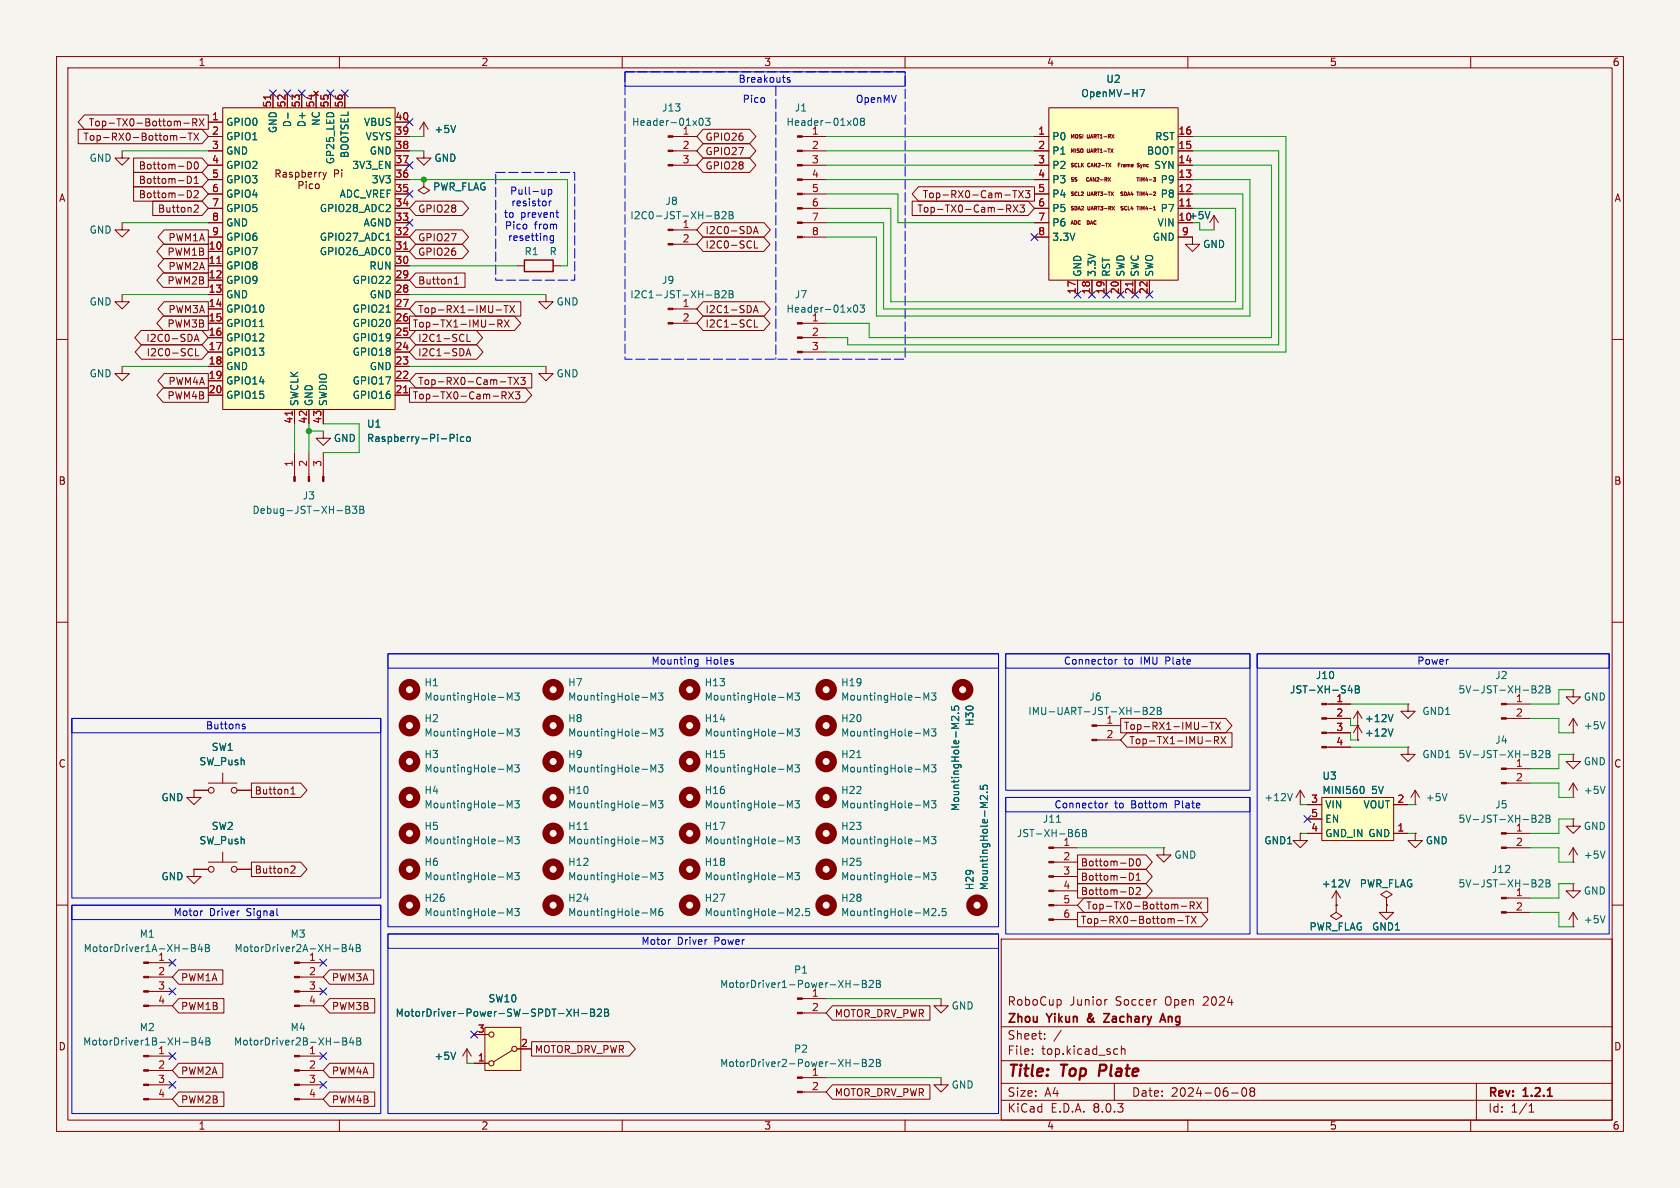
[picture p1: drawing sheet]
<svg xmlns="http://www.w3.org/2000/svg" width="297mm" height="210mm" viewBox="0 0 297 210" stroke-linecap="round" stroke-linejoin="round" font-family="sans-serif">
<defs><g id="words">
<g font-size="2.8" fill="#840000">
<text x="178" y="190.9">Title:</text>
<text x="187.7" y="190.9">Top</text>
<text x="195.1" y="190.9">Plate</text>
</g>
<g font-size="2.1" fill="#840000">
<text x="178" y="178">RoboCup</text>
<text x="189.1" y="178">Junior</text>
<text x="197.2" y="178">Soccer</text>
<text x="206.1" y="178">Open</text>
<text x="213" y="178">2024</text>
<text x="178" y="184">Sheet:</text>
<text x="178" y="181.2">Zhou</text>
<text x="185.2" y="181.2">Yikun</text>
<text x="192.9" y="181.2">&amp;</text>
<text x="196.5" y="181.2">Zachary</text>
<text x="207.1" y="181.2">Ang</text>
<text x="178" y="186.7">File:</text>
<text x="184.1" y="186.7">top.kicad_sch</text>
<text x="178" y="196.9">KiCad</text>
<text x="178" y="194.1">Size:</text>
<text x="184.7" y="194.1">A4</text>
<text x="185.7" y="196.9">E.D.A.</text>
<text x="193.3" y="196.9">8.0.3</text>
<text x="200" y="194.1">Date:</text>
<text x="207" y="194.1">2024-06-08</text>
<text x="263" y="194.3">Rev:</text>
<text x="263" y="196.9">Id:</text>
<text x="267.1" y="196.9">1/1</text>
<text x="269.4" y="194.3">1.2.1</text>
</g>
<g font-size="1.8" fill="#840000">
<text x="35" y="11.9">1</text>
<text x="85" y="11.9">2</text>
<text x="135" y="11.9">3</text>
<text x="185" y="11.9">4</text>
<text x="235" y="11.9">5</text>
<text x="285" y="11.9">6</text>
<text x="15.6" y="22.5">Top-TX0-Bottom-RX</text>
<text x="14.6" y="25.1">Top-RX0-Bottom-TX</text>
<text x="124.6" y="27.6">GPIO27</text>
<text x="124.6" y="25.1">GPIO26</text>
<text x="10.3" y="35.9">A</text>
<text x="24.4" y="32.7">Bottom-D1</text>
<text x="24.4" y="30.2">Bottom-D0</text>
<text x="24.4" y="35.2">Bottom-D2</text>
<text x="39.9" y="32.6">GPIO3 Raspberry</text>
<text x="124.6" y="30.2">GPIO28</text>
<text x="163" y="35.2">Top-RX0-Cam-TX3</text>
<text x="285.3" y="35.9">A</text>
<text x="27.8" y="37.8">Button2</text>
<text x="73.8" y="37.8">GPIO28</text>
<text x="124.6" y="41.6">I2C0-SDA</text>
<text x="162.1" y="37.8">Top-TX0-Cam-RX3</text>
<text x="29.5" y="45.4">PWM1B</text>
<text x="29.7" y="47.9">PWM2A</text>
<text x="29.7" y="42.9">PWM1A</text>
<text x="73.8" y="45.4">GPIO26</text>
<text x="73.8" y="42.9">GPIO27</text>
<text x="124.6" y="44.1">I2C0-SCL</text>
<text x="29.5" y="50.5">PWM2B</text>
<text x="73.8" y="50.5">Button1</text>
<text x="29.5" y="58.1">PWM3B</text>
<text x="29.7" y="55.6">PWM3A</text>
<text x="72.9" y="58.1">Top-TX1-IMU-RX</text>
<text x="73.8" y="55.6">Top-RX1-IMU-TX</text>
<text x="124.6" y="58.1">I2C1-SCL</text>
<text x="124.6" y="55.6">I2C1-SDA</text>
<text x="25.8" y="60.6">I2C0-SDA</text>
<text x="25.8" y="63.2">I2C0-SCL</text>
<text x="73.8" y="63.2">I2C1-SDA</text>
<text x="73.8" y="60.6">I2C1-SCL</text>
<text x="29.5" y="70.8">PWM4B</text>
<text x="29.7" y="68.3">PWM4A</text>
<text x="72.9" y="70.8">Top-TX0-Cam-RX3</text>
<text x="73.8" y="68.3">Top-RX0-Cam-TX3</text>
<text x="10.3" y="85.9">B</text>
<text x="285.3" y="85.9">B</text>
<text x="198.6" y="129.2">Top-RX1-IMU-TX</text>
<text x="199.5" y="131.8">Top-TX1-IMU-RX</text>
<text x="10.3" y="135.9">C</text>
<text x="285.3" y="135.9">C</text>
<text x="44.9" y="140.7">Button1</text>
<text x="44.9" y="154.6">Button2</text>
<text x="191" y="155.9">Bottom-D1</text>
<text x="191" y="153.4">Bottom-D0</text>
<text x="191" y="158.4">Bottom-D2</text>
<text x="191.9" y="161">Top-TX0-Bottom-RX</text>
<text x="191" y="163.5">Top-RX0-Bottom-TX</text>
<text x="31.9" y="173.7">PWM1A</text>
<text x="58.6" y="173.7">PWM3A</text>
<text x="31.9" y="178.8">PWM1B</text>
<text x="58.6" y="178.8">PWM3B</text>
<text x="10.3" y="185.9">D</text>
<text x="147.5" y="180">MOTOR_DRV_PWR</text>
<text x="285.3" y="185.9">D</text>
<text x="31.9" y="190.2">PWM2A</text>
<text x="58.6" y="190.2">PWM4A</text>
<text x="94.5" y="186.4">MOTOR_DRV_PWR</text>
<text x="31.9" y="195.3">PWM2B</text>
<text x="58.6" y="195.3">PWM4B</text>
<text x="147.5" y="194">MOTOR_DRV_PWR</text>
<text x="35" y="199.9">1</text>
<text x="85" y="199.9">2</text>
<text x="135" y="199.9">3</text>
<text x="185" y="199.9">4</text>
<text x="235" y="199.9">5</text>
<text x="285" y="199.9">6</text>
</g>
<g font-size="1.8" fill="#0000c2">
<text x="130.5" y="14.8">Breakouts</text>
<text x="131.2" y="18.4">Pico</text>
<text x="151.2" y="18.4">OpenMV</text>
<text x="90.1" y="34.6">Pull-up</text>
<text x="89" y="38.7">to</text>
<text x="89.2" y="40.8">Pico</text>
<text x="90.3" y="36.7">resistor</text>
<text x="92" y="38.7">prevent</text>
<text x="94.4" y="40.8">from</text>
<text x="89.7" y="42.8">resetting</text>
<text x="115.1" y="117.7">Mounting</text>
<text x="124.8" y="117.7">Holes</text>
<text x="188" y="117.7">Connector</text>
<text x="198.7" y="117.7">to</text>
<text x="201.8" y="117.7">IMU</text>
<text x="206.3" y="117.7">Plate</text>
<text x="250.5" y="117.7">Power</text>
<text x="36.3" y="129.1">Buttons</text>
<text x="186.3" y="143.1">Connector</text>
<text x="197" y="143.1">to</text>
<text x="200.1" y="143.1">Bottom</text>
<text x="208" y="143.1">Plate</text>
<text x="30.6" y="162.2">Motor</text>
<text x="37" y="162.2">Driver</text>
<text x="43.7" y="162.2">Signal</text>
<text x="113.3" y="167.2">Motor</text>
<text x="119.7" y="167.2">Driver</text>
<text x="126.4" y="167.2">Power</text>
</g>
<g font-size="1.8" fill="#006464">
<text x="191.1" y="17.4">OpenMV-H7</text>
<text x="195.5" y="14.8">U2</text>
<text x="39.9" y="22.5">GPIO0</text>
<text x="49.1" y="23.6" transform="rotate(-90 49.1 23.6)">GND</text>
<text x="51.7" y="22.6" transform="rotate(-90 51.7 22.6)">D-</text>
<text x="54.2" y="22.6" transform="rotate(-90 54.2 22.6)">D+</text>
<text x="56.7" y="22.4" transform="rotate(-90 56.7 22.4)">NC</text>
<text x="64.2" y="22.5">VBUS</text>
<text x="76.7" y="23.7">+5V</text>
<text x="111.6" y="22.5">Header-01x03</text>
<text x="116.9" y="19.9">J13</text>
<text x="120.6" y="23.9">1</text>
<text x="138.9" y="22.5">Header-01x08</text>
<text x="140.4" y="19.9">J1</text>
<text x="143.4" y="23.9">1</text>
<text x="15.7" y="28.8">GND</text>
<text x="39.9" y="25">GPIO1</text>
<text x="39.9" y="27.5">GND</text>
<text x="59.3" y="29.1" transform="rotate(-90 59.3 29.1)">GP25_LED</text>
<text x="61.8" y="28" transform="rotate(-90 61.8 28)">BOOTSEL</text>
<text x="64.5" y="25">VSYS</text>
<text x="65.3" y="27.5">GND</text>
<text x="76.7" y="28.8">GND</text>
<text x="185.9" y="25">P0</text>
<text x="185.9" y="27.5">P1</text>
<text x="202.7" y="27.5">BOOT</text>
<text x="204.1" y="25">RST</text>
<text x="39.9" y="30.1">GPIO2</text>
<text x="39.9" y="35.2">GPIO4</text>
<text x="39.9" y="32.6">GPIO3</text>
<text x="59.9" y="35.2">ADC_VREF</text>
<text x="62.2" y="30.1">3V3_EN</text>
<text x="65.6" y="32.6">3V3</text>
<text x="76.5" y="33.9">PWR_FLAG</text>
<text x="185.9" y="30.1">P2</text>
<text x="185.9" y="32.6">P3</text>
<text x="185.9" y="35.2">P4</text>
<text x="203.9" y="30.1">SYN</text>
<text x="205.1" y="35.2">P8</text>
<text x="205.1" y="32.6">P9</text>
<text x="15.7" y="41.5">GND</text>
<text x="39.9" y="37.7">GPIO5</text>
<text x="39.9" y="40.2">GND</text>
<text x="56.4" y="37.7">GPIO28_ADC2</text>
<text x="64.2" y="40.2">AGND</text>
<text x="111.3" y="39">I2C0-JST-XH-B2B</text>
<text x="117.6" y="36.4">J8</text>
<text x="185.9" y="37.7">P5</text>
<text x="185.9" y="40.2">P6</text>
<text x="204.5" y="40.2">VIN</text>
<text x="205.1" y="37.7">P7</text>
<text x="39.9" y="45.3">GPIO7</text>
<text x="39.9" y="47.9">GPIO8</text>
<text x="39.9" y="42.8">GPIO6</text>
<text x="56.4" y="45.3">GPIO26_ADC0</text>
<text x="56.4" y="42.8">GPIO27_ADC1</text>
<text x="65.2" y="47.9">RUN</text>
<text x="92.6" y="45.3">R1</text>
<text x="97.1" y="45.3">R</text>
<text x="185.9" y="42.8">3.3V</text>
<text x="203.7" y="42.8">GND</text>
<text x="212.6" y="44">GND</text>
<text x="39.9" y="50.4">GPIO9</text>
<text x="39.9" y="52.9">GND</text>
<text x="62.2" y="50.4">GPIO22</text>
<text x="65.3" y="52.9">GND</text>
<text x="111.3" y="52.9">I2C1-JST-XH-B2B</text>
<text x="116.9" y="50.4">J9</text>
<text x="140.4" y="52.9">J7</text>
<text x="191.4" y="49" transform="rotate(-90 191.4 49)">GND</text>
<text x="193.9" y="49" transform="rotate(-90 193.9 49)">3.3V</text>
<text x="196.4" y="49" transform="rotate(-90 196.4 49)">RST</text>
<text x="199" y="49" transform="rotate(-90 199 49)">SWD</text>
<text x="201.5" y="49" transform="rotate(-90 201.5 49)">SWC</text>
<text x="204.1" y="49" transform="rotate(-90 204.1 49)">SWO</text>
<text x="15.7" y="54.2">GND</text>
<text x="39.9" y="55.5">GPIO10</text>
<text x="39.9" y="58">GPIO11</text>
<text x="62.2" y="58">GPIO20</text>
<text x="62.2" y="55.5">GPIO21</text>
<text x="98.3" y="54.2">GND</text>
<text x="138.9" y="55.5">Header-01x03</text>
<text x="143.4" y="56.9">1</text>
<text x="39.9" y="60.6">GPIO12</text>
<text x="39.9" y="63.1">GPIO13</text>
<text x="39.9" y="65.6">GND</text>
<text x="62.2" y="63.1">GPIO18</text>
<text x="62.2" y="60.6">GPIO19</text>
<text x="65.3" y="65.6">GND</text>
<text x="15.7" y="66.9">GND</text>
<text x="39.9" y="68.2">GPIO14</text>
<text x="39.9" y="70.7">GPIO15</text>
<text x="52.9" y="71.9" transform="rotate(-90 52.9 71.9)">SWCLK</text>
<text x="55.5" y="71.9" transform="rotate(-90 55.5 71.9)">GND</text>
<text x="58" y="71.9" transform="rotate(-90 58 71.9)">SWDIO</text>
<text x="62.2" y="70.7">GPIO16</text>
<text x="62.2" y="68.2">GPIO17</text>
<text x="98.3" y="66.9">GND</text>
<text x="64.8" y="75.8">U1</text>
<text x="58.9" y="78.3">GND</text>
<text x="64.8" y="78.3">Raspberry-Pi-Pico</text>
<text x="53.4" y="88.5">J3</text>
<text x="44.5" y="91">Debug-JST-XH-B3B</text>
<text x="74.9" y="124.1">MountingHole-M3</text>
<text x="74.9" y="121.5">H1</text>
<text x="100.3" y="124.1">MountingHole-M3</text>
<text x="100.3" y="121.5">H7</text>
<text x="124.5" y="121.5">H13</text>
<text x="124.5" y="124.1">MountingHole-M3</text>
<text x="148.6" y="121.5">H19</text>
<text x="148.6" y="124.1">MountingHole-M3</text>
<text x="192.5" y="124.1">J6</text>
<text x="228" y="122.8">JST-XH-S4B</text>
<text x="232.5" y="120.2">J10</text>
<text x="257.7" y="122.8">5V-JST-XH-B2B</text>
<text x="264.2" y="120.2">J2</text>
<text x="279.9" y="124.1">GND</text>
<text x="74.9" y="130.4">MountingHole-M3</text>
<text x="74.9" y="127.9">H2</text>
<text x="100.3" y="130.4">MountingHole-M3</text>
<text x="100.3" y="127.9">H8</text>
<text x="124.5" y="127.9">H14</text>
<text x="124.5" y="130.4">MountingHole-M3</text>
<text x="148.6" y="127.9">H20</text>
<text x="148.6" y="130.4">MountingHole-M3</text>
<text x="172.3" y="128.4" transform="rotate(-90 172.3 128.4)">H30</text>
<text x="181.7" y="126.6">IMU-UART-JST-XH-B2B</text>
<text x="241.2" y="130.4">+12V</text>
<text x="241.2" y="127.9">+12V</text>
<text x="251.4" y="126.6">GND1</text>
<text x="264.2" y="131.7">J4</text>
<text x="279.9" y="129.1">+5V</text>
<text x="35.2" y="135.5">SW_Push</text>
<text x="37.3" y="132.9">SW1</text>
<text x="74.9" y="136.8">MountingHole-M3</text>
<text x="74.9" y="134.2">H3</text>
<text x="100.3" y="136.8">MountingHole-M3</text>
<text x="100.3" y="134.2">H9</text>
<text x="124.5" y="134.2">H15</text>
<text x="124.5" y="136.8">MountingHole-M3</text>
<text x="148.6" y="134.2">H21</text>
<text x="148.6" y="136.8">MountingHole-M3</text>
<text x="251.4" y="134.2">GND1</text>
<text x="257.7" y="134.2">5V-JST-XH-B2B</text>
<text x="279.9" y="135.5">GND</text>
<text x="28.4" y="141.8">GND</text>
<text x="74.9" y="143.1">MountingHole-M3</text>
<text x="74.9" y="140.6">H4</text>
<text x="100.3" y="140.6">H10</text>
<text x="100.3" y="143.1">MountingHole-M3</text>
<text x="124.5" y="140.6">H16</text>
<text x="124.5" y="143.1">MountingHole-M3</text>
<text x="148.6" y="140.6">H22</text>
<text x="148.6" y="143.1">MountingHole-M3</text>
<text x="169.8" y="143.5" transform="rotate(-90 169.8 143.5)">MountingHole-M2.5</text>
<text x="223.4" y="141.8">+12V</text>
<text x="233.7" y="140.6">MINI560</text>
<text x="233.7" y="138">U3</text>
<text x="234.2" y="143.1">VIN</text>
<text x="241" y="143.1">VOUT</text>
<text x="242.5" y="140.6">5V</text>
<text x="252" y="141.8">+5V</text>
<text x="264.2" y="143.1">J5</text>
<text x="279.9" y="140.6">+5V</text>
<text x="35.2" y="149.5">SW_Push</text>
<text x="37.3" y="146.9">SW2</text>
<text x="74.9" y="149.5">MountingHole-M3</text>
<text x="74.9" y="146.9">H5</text>
<text x="100.3" y="146.9">H11</text>
<text x="100.3" y="149.5">MountingHole-M3</text>
<text x="124.5" y="146.9">H17</text>
<text x="124.5" y="149.5">MountingHole-M3</text>
<text x="148.6" y="146.9">H23</text>
<text x="148.6" y="149.5">MountingHole-M3</text>
<text x="179.7" y="148.2">JST-XH-B6B</text>
<text x="184.3" y="145.6">J11</text>
<text x="223.4" y="149.5">GND1</text>
<text x="234.2" y="148.2">GND_IN GND</text>
<text x="234.2" y="145.6">EN</text>
<text x="252" y="149.5">GND</text>
<text x="257.7" y="145.6">5V-JST-XH-B2B</text>
<text x="279.9" y="146.9">GND</text>
<text x="28.4" y="155.8">GND</text>
<text x="74.9" y="155.8">MountingHole-M3</text>
<text x="74.9" y="153.3">H6</text>
<text x="100.3" y="153.3">H12</text>
<text x="100.3" y="155.8">MountingHole-M3</text>
<text x="124.5" y="153.3">H18</text>
<text x="124.5" y="155.8">MountingHole-M3</text>
<text x="148.6" y="153.3">H25</text>
<text x="148.6" y="155.8">MountingHole-M3</text>
<text x="207.5" y="152">GND</text>
<text x="263.6" y="154.5">J12</text>
<text x="279.9" y="152">+5V</text>
<text x="74.9" y="159.6">H26</text>
<text x="100.3" y="159.6">H24</text>
<text x="124.5" y="159.6">H27</text>
<text x="148.6" y="159.6">H28</text>
<text x="172.3" y="157.5" transform="rotate(-90 172.3 157.5)">H29</text>
<text x="174.9" y="157.5" transform="rotate(-90 174.9 157.5)">MountingHole-M2.5</text>
<text x="233.6" y="157.1">+12V</text>
<text x="240.3" y="157.1">PWR_FLAG</text>
<text x="257.7" y="157.1">5V-JST-XH-B2B</text>
<text x="279.9" y="158.3">GND</text>
<text x="24.6" y="166">M1</text>
<text x="51.3" y="166">M3</text>
<text x="74.9" y="162.2">MountingHole-M3</text>
<text x="100.3" y="162.2">MountingHole-M6</text>
<text x="124.5" y="162.2">MountingHole-M2.5</text>
<text x="148.6" y="162.2">MountingHole-M2.5</text>
<text x="231.4" y="164.7">PWR_FLAG</text>
<text x="242.5" y="164.7">GND1</text>
<text x="279.9" y="163.4">+5V</text>
<text x="14.7" y="168.5">MotorDriver1A-XH-B4B</text>
<text x="41.4" y="168.5">MotorDriver2A-XH-B4B</text>
<text x="140.3" y="172.3">P1</text>
<text x="69.8" y="179.9">MotorDriver-Power-SW-SPDT-XH-B2B</text>
<text x="86.3" y="177.4">SW10</text>
<text x="127.2" y="174.9">MotorDriver1-Power-XH-B2B</text>
<text x="168.1" y="178.7">GND</text>
<text x="14.6" y="185">MotorDriver1B-XH-B4B</text>
<text x="24.6" y="182.5">M2</text>
<text x="41.3" y="185">MotorDriver2B-XH-B4B</text>
<text x="51.3" y="182.5">M4</text>
<text x="27.9" y="186.4">1</text>
<text x="54.5" y="186.4">1</text>
<text x="76.7" y="187.6">+5V</text>
<text x="127.2" y="188.8">MotorDriver2-Power-XH-B2B</text>
<text x="140.3" y="186.3">P2</text>
<text x="168.1" y="192.6">GND</text>
</g>
<g font-size="1.8" fill="#a90000">
<text x="37.4" y="21.3">1</text>
<text x="37.4" y="23.9">2</text>
<text x="48" y="19.1" transform="rotate(-90 48 19.1)">51</text>
<text x="50.5" y="19.1" transform="rotate(-90 50.5 19.1)">52</text>
<text x="53.1" y="19.1" transform="rotate(-90 53.1 19.1)">53</text>
<text x="55.6" y="19.1" transform="rotate(-90 55.6 19.1)">54</text>
<text x="58.2" y="19.1" transform="rotate(-90 58.2 19.1)">55</text>
<text x="60.7" y="19.1" transform="rotate(-90 60.7 19.1)">56</text>
<text x="69.8" y="23.9">39</text>
<text x="69.8" y="21.3">40</text>
<text x="183.4" y="23.9">1</text>
<text x="208.2" y="23.9">16</text>
<text x="37.4" y="26.4">3</text>
<text x="37.4" y="29">4</text>
<text x="69.8" y="29">37</text>
<text x="69.8" y="26.4">38</text>
<text x="120.6" y="26.4">2</text>
<text x="120.6" y="29">3</text>
<text x="143.4" y="26.4">2</text>
<text x="143.4" y="29">3</text>
<text x="183.4" y="26.4">2</text>
<text x="183.4" y="29">3</text>
<text x="208.2" y="29">14</text>
<text x="208.2" y="26.4">15</text>
<text x="37.4" y="31.5">5</text>
<text x="37.4" y="34">6</text>
<text x="69.8" y="34">35</text>
<text x="69.8" y="31.5">36</text>
<text x="143.4" y="31.5">4</text>
<text x="143.4" y="34">5</text>
<text x="183.4" y="31.5">4</text>
<text x="183.4" y="34">5</text>
<text x="208.2" y="34">12</text>
<text x="208.2" y="31.5">13</text>
<text x="37.4" y="36.6">7</text>
<text x="37.4" y="39.1">8</text>
<text x="37.4" y="41.7">9</text>
<text x="69.8" y="41.7">32</text>
<text x="69.8" y="39.1">33</text>
<text x="69.8" y="36.6">34</text>
<text x="120.6" y="40.4">1</text>
<text x="143.4" y="36.6">6</text>
<text x="143.4" y="39.1">7</text>
<text x="143.4" y="41.7">8</text>
<text x="183.4" y="36.6">6</text>
<text x="183.4" y="39.1">7</text>
<text x="183.4" y="41.7">8</text>
<text x="208.2" y="39.1">10+5V</text>
<text x="208.2" y="36.6">11</text>
<text x="208.8" y="41.7">9</text>
<text x="36.8" y="44.2">10</text>
<text x="36.8" y="46.7">11</text>
<text x="69.8" y="46.7">30</text>
<text x="69.8" y="44.2">31</text>
<text x="120.6" y="42.9">2</text>
<text x="36.8" y="49.3">12</text>
<text x="36.8" y="51.8">13</text>
<text x="69.8" y="51.8">28</text>
<text x="69.8" y="49.3">29</text>
<text x="190.2" y="52.1" transform="rotate(-90 190.2 52.1)">17</text>
<text x="192.8" y="52.1" transform="rotate(-90 192.8 52.1)">18</text>
<text x="195.3" y="52.1" transform="rotate(-90 195.3 52.1)">19</text>
<text x="197.9" y="52.1" transform="rotate(-90 197.9 52.1)">20</text>
<text x="200.4" y="52.1" transform="rotate(-90 200.4 52.1)">21</text>
<text x="202.9" y="52.1" transform="rotate(-90 202.9 52.1)">22</text>
<text x="36.8" y="54.4">14</text>
<text x="36.8" y="56.9">15</text>
<text x="36.8" y="59.4">16</text>
<text x="69.8" y="59.4">25</text>
<text x="69.8" y="56.9">26</text>
<text x="69.8" y="54.4">27</text>
<text x="120.6" y="54.4">1</text>
<text x="120.6" y="56.9">2</text>
<text x="143.4" y="59.4">2</text>
<text x="36.8" y="62">17</text>
<text x="36.8" y="64.5">18</text>
<text x="69.8" y="64.5">23</text>
<text x="69.8" y="62">24</text>
<text x="143.4" y="62">3</text>
<text x="36.8" y="67.1">19</text>
<text x="36.8" y="69.6">20</text>
<text x="69.8" y="69.6">21</text>
<text x="69.8" y="67.1">22</text>
<text x="51.8" y="75" transform="rotate(-90 51.8 75)">41</text>
<text x="54.4" y="75" transform="rotate(-90 54.4 75)">42</text>
<text x="56.9" y="75" transform="rotate(-90 56.9 75)">43</text>
<text x="51.8" y="82.6" transform="rotate(-90 51.8 82.6)">1</text>
<text x="54.4" y="82.6" transform="rotate(-90 54.4 82.6)">2</text>
<text x="56.9" y="82.6" transform="rotate(-90 56.9 82.6)">3</text>
<text x="236.1" y="124.2">1</text>
<text x="267.9" y="124.2">1</text>
<text x="195.5" y="128">1</text>
<text x="195.5" y="130.6">2</text>
<text x="236.1" y="126.7">2</text>
<text x="236.1" y="129.3">3</text>
<text x="236.1" y="131.8">4</text>
<text x="267.9" y="126.7">2</text>
<text x="267.9" y="135.6">1</text>
<text x="231.7" y="142">3</text>
<text x="246.9" y="142">2</text>
<text x="267.9" y="138.2">2</text>
<text x="187.9" y="149.6">1</text>
<text x="231.7" y="147.1">4</text>
<text x="231.7" y="144.5">5</text>
<text x="246.9" y="147.1">1</text>
<text x="267.9" y="147.1">1</text>
<text x="267.9" y="149.6">2</text>
<text x="187.9" y="152.1">2</text>
<text x="187.9" y="154.7">3</text>
<text x="187.9" y="157.2">4</text>
<text x="187.9" y="159.8">5</text>
<text x="267.9" y="158.5">1</text>
<text x="267.9" y="161">2</text>
<text x="187.9" y="162.3">6</text>
<text x="27.9" y="169.9">1</text>
<text x="27.9" y="172.5">2</text>
<text x="54.5" y="169.9">1</text>
<text x="54.5" y="172.5">2</text>
<text x="27.9" y="175">3</text>
<text x="27.9" y="177.5">4</text>
<text x="54.5" y="175">3</text>
<text x="54.5" y="177.5">4</text>
<text x="143.4" y="176.3">1</text>
<text x="143.4" y="178.8">2</text>
<text x="84.4" y="182.6">3</text>
<text x="92" y="185.2">2</text>
<text x="27.9" y="189">2</text>
<text x="27.9" y="191.5">3</text>
<text x="54.5" y="189">2</text>
<text x="54.5" y="191.5">3</text>
<text x="84.4" y="187.7">1</text>
<text x="143.4" y="190.2">1</text>
<text x="27.9" y="194.1">4</text>
<text x="54.5" y="194.1">4</text>
<text x="143.4" y="192.8">2</text>
</g>
<g font-size=".9" fill="#840000">
<text x="189.1" y="27.2">MISO</text>
<text x="189.1" y="24.7">MOSI</text>
<text x="189.1" y="29.8">SCLK</text>
<text x="192.2" y="27.2">UART1-TX</text>
<text x="192.2" y="24.7">UART1-RX</text>
<text x="192.3" y="29.8">CAN2-TX</text>
<text x="197.4" y="29.8">Frame</text>
<text x="201.1" y="29.8">Sync</text>
<text x="189.1" y="34.8">SCL2</text>
<text x="189.1" y="32.3">SS</text>
<text x="192.3" y="34.8">UART3-TX</text>
<text x="192.8" y="32.3">CAN2-RX</text>
<text x="197.9" y="34.8">SDA4</text>
<text x="200.7" y="32.3">TIM4-3</text>
<text x="201.1" y="34.8">TIM4-2</text>
<text x="189.1" y="39.9">ADC</text>
<text x="189.1" y="37.4">SDA2</text>
<text x="192.3" y="37.4">UART3-RX</text>
<text x="192.6" y="39.9">DAC</text>
<text x="197.9" y="37.4">SCL4</text>
<text x="201.1" y="37.4">TIM4-1</text>
</g>
</g></defs>
<path d="M0 0h297v210h-297z" fill="#f5f4ef" stroke="#f5f4ef" stroke-width=".18"/>
<g fill="none" stroke="#840000" stroke-width=".18">
<path d="M10 10h277v190h-277zM12 12h273v186h-273zM60 10v2M110 10v2M160 10v2M210 10v2M260 10v2M74.9 31.8v1.2l1 .7-1 .6-1-.6 1-.7M74.9 31.8h.1M74.9 26.7v1.2h1.3l-1.3 1.3-1.2-1.3h1.2M74.9 21.6l-.7 1.3M74.9 21.6v2.5"/>
<path d="M74.9 21.6l.8 1.3M10 60h2M285 60h2M57.1 76.2v1.3h1.3l-1.3 1.2-1.2-1.2h1.2M52.1 80v4.2M54.6 80v4.2M57.1 80v4.2M10 110h2M285 110h2M10 160h2M285 160h2M177 166h108v32h-108z"/>
<path d="M187.5 176.8l.1 .2v.4l-.1 .2M195.7 176.7l-.2 .1M60 198v2M110 198v2M160 198v2M177 194.5h108M177 191.5h108M177 187.5h108M177 181.5h108M182.5 186.3v.1M182.5 185.5v.1M184.7 183.6v.1"/>
<path d="M184.7 182.8v.1M187.6 182.1l-1.3 2M197 191.5v3M197.2 185.4l.4 .1M197.6 186.3l-.4 .1M198.2 185.5l.3-.1 .3 .1 .1 .9M198.2 184.9v1.5M210 198v2M217.7 193.2h1.2M219.7 192.4l.2-.1a.81 .81 0 0 1 .6 .6 .81 .81 0 0 1-.3 .8l-.2 .1a.81 .81 0 0 1-.3-1.4zM221.2 192.9l-.2-.2 .2-.4 .5 .1 .1 .2-.3 .3M221.2 192.9l-.2 .3v.3l.2 .3 .5-.1 .1-.2-.1-.4-.2-.2"/>
<path d="M221.2 192.9h.3M260 198v2M261 191.5v6.5M270.3 196.6h.9M270.3 195.5l.4-.4v1.5"/>
</g>
<path d="M195.1 179.2h1l-1 1.5h1M192.3 180v.5M205.1 180.7l.5-1.5 .5 1.5M205.2 180.3h.7M273.6 193.8h.8" fill="none" stroke="#840000" stroke-width=".3"/>
<path d="M194.5 188.2l-.2 2" fill="none" stroke="#840000" stroke-width=".4"/>
<g fill="#840000" stroke="#840000" stroke-width=".18">
<path d="M57 84.2h.3v.9h-.3z"/>
<path d="M54.5 84.2h.2v.9h-.2z"/>
<path d="M51.9 84.2h.3v.9h-.3z"/>
</g>
<path d="M80.6 22.2l-.5 1.2M61.1 89.5h.5l.2 .2-.2 .4 .2 .1 .1 .3-.3 .2h-.5zM61.1 90.1h.5M62.3 89.5h.8l-.4 .5 .3 .1v.5l-.2 .1-.5-.1M63.6 89.5h.4l.3 .2-.3 .4 .3 .1v.3l-.2 .2h-.5zM63.6 90.1h.4" fill="none" stroke="#006464" stroke-width=".18"/>
<path d="M39.4 19.1h30.4v53.3h-30.4z" fill="#ffffc2"/>
<g fill="none" stroke="#840000" stroke-width=".18">
<path d="M39.4 19.1h30.4v53.3h-30.4zM48.3 16.5v2.6M50.8 16.5v2.6M53.3 16.5v2.6M55.5 16.1l.8 .8M55.9 16.5v2.6M56.3 16.1l-.8 .8M58.4 16.5v2.6M61 16.5v2.6M21.6 26.7v1.2h1.3l-1.3 1.3-1.3-1.3h1.3M21.6 39.4v1.2h1.3l-1.3 1.3-1.3-1.3h1.3M36.8 21.6h2.6"/>
<path d="M36.8 24.1h2.6M36.8 26.7h2.6M36.8 39.4h2.6M36.8 36.8h2.6M36.8 34.3h2.6M36.8 31.8h2.6M36.8 29.2h2.6M49.3 30.7l.2-.2v-.3l-.7-.2v1.3M50.1 30.5h.5v.8M51.6 30.5h-.3l-.1 .2M52.3 30.5h.3l.3 .2M52.3 30.5v1.2"/>
<path d="M53.4 30.5h.4l.2 .2M53.4 30v1.3M54.5 30.9l.6-.1-.1-.3h-.3l-.2 .1v.6h.5M55.3 32.6l-.4-.1-.2 .2 .1 .6h.5M55.6 30.5v.8M55.8 32.6l.2-.1 .4 .1v.5l-.1 .2-.3 .1-.2-.2zM56 30.5l-.4 .2M56.4 30.5v.8M56.8 30.5l-.4 .2M57.1 30.5l.3 .8M57.4 31.3l-.3 .4M57.7 30.5l-.3 .8"/>
<path d="M59.1 30.7l.7-.1 .1-.1-.1-.3-.7-.2v1.3M60.4 30v.2M60.4 30.5v.8M69.8 21.6h2.6M69.8 24.1h2.6M69.8 26.7h2.6M69.8 39.4h2.6M69.8 36.8h2.6M69.8 34.3h2.6M69.8 31.8h2.6M69.8 29.2h2.6M21.6 52.1v1.2h1.3l-1.3 1.3-1.3-1.3h1.3"/>
<path d="M36.8 44.5h2.6M36.8 47h2.6M36.8 49.5h2.6M36.8 52.1h2.6M36.8 54.6h2.6M36.8 57.2h2.6M36.8 59.7h2.6M36.8 41.9h2.6M69.8 44.5h2.6M69.8 47h2.6M69.8 49.5h2.6M69.8 52.1h2.6"/>
<path d="M69.8 54.6h2.6M69.8 57.2h2.6M69.8 59.7h2.6M69.8 41.9h2.6M210.8 41.9v1.3h1.3l-1.3 1.3-1.3-1.3h1.3M21.6 64.8v1.2h1.3l-1.3 1.3-1.3-1.3h1.3M36.8 62.2h2.6M36.8 64.8h2.6M36.8 67.3h2.6M36.8 69.9h2.6M52.1 72.4v2.5M54.6 72.4v2.5"/>
<path d="M57.1 72.4v2.5M69.8 62.2h2.6M69.8 64.8h2.6M69.8 67.3h2.6M69.8 69.9h2.6M193.9 130.8h4.2M193.9 128.3h4.2M248.9 132.1v1.3h1.3l-1.3 1.2-1.3-1.2h1.3M248.9 132.1h.1M248.9 124.5v1.2h1.3l-1.3 1.3-1.3-1.3h1.3M248.9 124.5h.1M250.2 139.7l-.8 1.3"/>
<path d="M250.2 139.7v2.5M250.2 139.7l.8 1.3M266.3 127h4.2M266.3 124.5h4.2M278.1 129.5h.1M278.1 121.9v1.3h1.3l-1.3 1.3-1.2-1.3h1.2M278.1 121.9h.1M278.1 127l-.7 1.3M278.1 127v2.5M278.1 127l.8 1.3M186.3 157.5h4.2M186.3 154.9h4.2"/>
<path d="M186.3 152.4h4.2M186.3 149.9h4.2M205.7 149.9v1.2h1.3l-1.3 1.3-1.2-1.3h1.2M205.7 149.9h.1M236.2 157.5l-.7 1.3M236.2 157.5v2.5M236.2 157.5l.8 1.3M245.1 158.8l1-.7-1-.6-1 .6 1 .7v1.2M250.2 147.3v1.3h1.3l-1.3 1.3-1.3-1.3h1.3M250.2 147.3h.1M250.2 142.2h.1M266.3 149.9h4.2"/>
<path d="M266.3 147.3h4.2M166.4 176.5v1.3h1.2l-1.2 1.3-1.3-1.3h1.3M186.3 162.6h4.2M186.3 160h4.2M236.2 160h.1M245.1 160h.1M141.8 193h4.2M141.8 190.5h4.2M166.4 190.5v1.3h1.2l-1.2 1.2-1.3-1.2h1.3"/>
</g>
<path d="M47.8 16.8v.7M38.3 46.6h.8M71.4 44h.7M51.7 72.7v.7M71.4 69.4h.7" fill="none" stroke="#a90000" stroke-width=".18"/>
<g fill="none" stroke="#006464" stroke-width=".18">
<path d="M50.9 20v.9M45.9 57.7h.7M68.3 55.2h.7M68.3 42.5h.7M79.6 76.8h.5l.2 .2-.1 .4h-.6M80.8 76.8v.1M80.8 77.2v.8M82 77.3l-.4-.1-.2 .2 .1 .6h.5M82.5 77.3l.2-.1 .4 .1v.5l-.1 .2h-.3l-.2-.1zM89.7 123.8v-1.3l.4 .9 .4-.9v1.3M89.7 130.1v-1.3l.4 1 .4-1v1.3M89.7 136.5v-1.3l.4 .9 .4-.9v1.3"/>
<path d="M91 135.2h.8l-.4 .5 .3 .1v.5l-.1 .2-.6-.2M91 128.8h.8l-.4 .5 .3 .2v.5l-.1 .1-.6-.1M91 122.5h.8l-.4 .5 .3 .1v.5l-.1 .2-.6-.2M115.1 123.8v-1.3l.4 .9 .4-.9v1.3M115.1 130.1v-1.3l.4 1 .4-1v1.3M115.1 136.5v-1.3l.4 .9 .4-.9v1.3M116.4 135.2h.8l-.4 .5 .3 .1v.5l-.1 .2-.6-.2M116.4 128.8h.8l-.4 .5 .3 .2v.5l-.1 .1-.6-.1M116.4 122.5h.8l-.4 .5 .3 .1v.5l-.1 .2-.6-.2M139.2 123.8v-1.3l.4 .9 .5-.9v1.3M139.2 130.1v-1.3l.4 1 .5-1v1.3M139.2 136.5v-1.3l.4 .9 .5-.9v1.3"/>
<path d="M140.5 135.2h.8l-.4 .5 .4 .1v.5l-.2 .2-.6-.2M140.5 122.5h.8l-.4 .5 .4 .1v.5l-.2 .2-.6-.2M140.5 128.8h.8l-.4 .5 .4 .2v.5l-.2 .1-.6-.1M163.3 123.8v-1.3l.5 .9 .4-.9v1.3M164.7 122.5h.8l-.5 .5 .4 .1v.5l-.2 .2-.5-.2M168.2 124.9v.6h.6l-.1-.1 .1-.5 .1-.1 .5 .1 .1 .2-.1 .4M169.4 126.1h.1M169.5 126.6v.8l-.9-.8-.4 .3 .1 .5M173.3 138.9v.6h.6l-.1-.2v-.4l.2-.1 .4 .1 .2 .1-.2 .5M202.1 125h.4l.3 .3-.3 .3 .3 .2v.3l-.2 .2h-.5zM202.1 125.6h.4M203.3 125.2l.5-.2 .2 .4-.7 .9h.7"/>
<path d="M204.6 125h.4l.3 .3-.3 .3 .3 .2v.3l-.2 .2h-.5zM204.6 125.6h.4M270.8 121.2l.6 .2 .1 .2-.2 .2M270.8 121.8h.5M271.3 121.8l.3 .3-.1 .3-.7 .1M272.1 121.4l.4-.2 .3 .4-.8 .9h.8M273.3 121.2h.4l.3 .3-.3 .3 .3 .2v.3l-.2 .2h-.5zM273.3 121.8h.4M283.8 127.6l-.5 1.2M89.7 142.8v-1.3l.4 1 .4-1v1.3M89.7 149.2v-1.3l.4 .9 .4-.9v1.3M89.7 155.5v-1.3l.4 1 .4-1v1.3"/>
<path d="M91 141.5h.8l-.4 .5 .3 .2v.5l-.1 .1-.6-.1M91 147.9h.8l-.4 .5 .3 .1v.5l-.1 .2-.6-.2M91 154.2h.8l-.4 .5 .3 .2v.5l-.1 .1-.6-.1M103.2 146.6h.7M115.1 142.8v-1.3l.4 1 .4-1v1.3M115.1 149.2v-1.3l.4 .9 .4-.9v1.3M115.1 155.5v-1.3l.4 1 .4-1v1.3M116.4 141.5h.8l-.4 .5 .3 .2v.5l-.1 .1-.6-.1M116.4 147.9h.8l-.4 .5 .3 .1v.5l-.1 .2-.6-.2M116.4 154.2h.8l-.4 .5 .3 .2v.5l-.1 .1-.6-.1M139.2 142.8v-1.3l.4 1 .5-1v1.3M139.2 149.2v-1.3l.4 .9 .5-.9v1.3"/>
<path d="M139.2 155.5v-1.3l.4 1 .5-1v1.3M140.5 141.5h.8l-.4 .5 .4 .2v.5l-.2 .1-.6-.1M140.5 147.9h.8l-.4 .5 .4 .1v.5l-.2 .2-.6-.2M140.5 154.2h.8l-.4 .5 .4 .2v.5l-.2 .1-.6-.1M174.4 140.1h.2M174.6 140.6v.8l-.9-.8-.4 .3 .1 .4M186.8 145.4h.7M190.2 147.2l.4-.1 .2 .3-.1 .4h-.5M190.7 146.6l-.4 .2M191.4 146.6h.4l.2 .3-.2 .3 .2 .2 .1 .3-.2 .2h-.5zM191.4 147.2h.4M238.6 155.5l-.4 1.3"/>
<path d="M255.8 140.3l-.4 1.2M270.8 144.1l.6 .1 .1 .3-.2 .2M270.8 144.7h.5M271.3 144.7l.3 .2-.1 .3-.7 .2M272.1 144.2l.4-.1 .3 .4-.8 .9h.8M273.3 144.1h.4l.3 .2-.3 .4 .3 .1v.3l-.2 .3h-.5zM273.3 144.7h.4M89.7 161.9v-1.3l.4 .9 .4-.9v1.3M91 160.6h.8l-.4 .5 .3 .1v.5l-.1 .2-.6-.2M115.1 161.9v-1.3l.4 .9 .4-.9v1.3M117.1 160.6l-.4 .1a.86 .86 0 0 0 0 1.2l.4-.2 .1-.4-.2-.2h-.3l-.2 .2M150.9 188.1h1"/>
<path d="M152.5 187.3h.4l.2 .2-.2 .4 .2 .1 .1 .3-.3 .2h-.4zM152.5 187.9h.4M153.7 187.4l.5-.1 .2 .3-.8 .9h.8M154.9 187.3h.5l.2 .2-.2 .4 .2 .1 .1 .3-.3 .2h-.5zM154.9 187.9h.5"/>
</g>
<g fill="none" stroke="#840000" stroke-width="1.3">
<circle cx="72.4" cy="121.9" r="1.27"/>
<circle cx="72.4" cy="134.6" r="1.27"/>
<circle cx="72.4" cy="128.3" r="1.27"/>
<circle cx="97.8" cy="121.9" r="1.27"/>
<circle cx="97.8" cy="134.6" r="1.27"/>
<circle cx="97.8" cy="128.3" r="1.27"/>
<circle cx="121.9" cy="121.9" r="1.27"/>
<circle cx="121.9" cy="134.6" r="1.27"/>
<circle cx="121.9" cy="128.3" r="1.27"/>
<circle cx="146" cy="121.9" r="1.27"/>
<circle cx="170.2" cy="121.9" r="1.27"/>
<circle cx="72.4" cy="153.7" r="1.27"/>
<circle cx="72.4" cy="141" r="1.27"/>
<circle cx="72.4" cy="147.3" r="1.27"/>
<circle cx="97.8" cy="153.7" r="1.27"/>
<circle cx="97.8" cy="147.3" r="1.27"/>
<circle cx="97.8" cy="141" r="1.27"/>
<circle cx="121.9" cy="141" r="1.27"/>
<circle cx="121.9" cy="147.3" r="1.27"/>
<circle cx="121.9" cy="153.7" r="1.27"/>
<circle cx="72.4" cy="160" r="1.27"/>
<circle cx="97.8" cy="160" r="1.27"/>
<circle cx="172.7" cy="160" r="1.27"/>
</g>
<g fill="#840000" stroke="#840000" stroke-width=".18">
<path d="M141 192.9h.8v.3h-.8z"/>
<path d="M141 190.4h.8v.2h-.8z"/>
<path d="M185.4 162.4h.9v.3h-.9z"/>
<path d="M185.4 159.9h.9v.2h-.9z"/>
<path d="M185.4 157.4h.9v.2h-.9z"/>
<path d="M185.4 154.8h.9v.3h-.9z"/>
<path d="M185.4 152.3h.9v.2h-.9z"/>
<path d="M185.4 149.7h.9v.3h-.9z"/>
<path d="M193 130.7h.9v.2h-.9z"/>
<path d="M193 128.1h.9v.3h-.9z"/>
<path d="M265.4 149.7h.9v.3h-.9z"/>
<path d="M265.4 147.2h.9v.2h-.9z"/>
<path d="M265.4 126.9h.9v.2h-.9z"/>
<path d="M265.4 124.3h.9v.3h-.9z"/>
</g>
<path d="M233.7 141h12.7v7.6h-12.7z" fill="#ffffc2"/>
<g fill="none" stroke="#840000" stroke-width=".18">
<path d="M229.9 139.7l-.8 1.3M229.9 139.7v2.5M229.9 139.7l.7 1.3M234.5 132.1h4.3M234.5 129.5h4.3M234.5 127h4.3M234.5 124.5h4.3M240 130.8h.1M240 128.3h.1M240 128.3l-.7 1.2M240 125.7v5.1M240 128.3l.8 1.2"/>
<path d="M240 125.7l-.7 1.3M240 125.7l.8 1.3M266.3 138.4h4.2M266.3 135.9h4.2M229.9 142.2h.1M229.9 147.3v1.3h1.2l-1.2 1.3-1.3-1.3h1.3M229.9 147.3h.1M231.1 147.3h2.6M231.1 142.2h2.6M231.1 144.8h2.6M233.7 141h12.7v7.6h-12.7zM246.4 147.3h2.5"/>
<path d="M246.4 142.2h2.5M266.3 158.8h4.2M141.8 179.1h4.2M141.8 176.5h4.2M236.2 160v1.3l1 .6-1 .7-1-.7 1-.6M236.2 160h.1M245.1 160v1.3h1.3l-1.3 1.3-1.3-1.3h1.3M245.1 160h.1M266.3 161.3h4.2"/>
</g>
<g fill="none" stroke="#006464" stroke-width=".18">
<path d="M151.5 133.9h.7M163.3 130.1v-1.3l.5 1 .4-1v1.3M163.3 136.5v-1.3l.5 .9 .4-.9v1.3M164.7 128.8h.8l-.5 .5 .4 .2v.5l-.2 .1-.5-.1M164.7 135.2h.8l-.5 .5 .4 .1v.5l-.2 .2-.5-.2M238.6 121.2l-.3 .9h.8M238.9 121.7v.8M239.6 121.2h.4l.3 .3-.3 .3 .3 .2v.3l-.2 .2h-.5zM239.6 121.8h.4M240.9 139a.79 .79 0 0 1 0 1.3M246.3 128.8l-.5 1.3M246.3 126.3l-.5 1.3"/>
<path d="M270.8 132.7l.6 .1 .1 .2-.2 .3M270.8 133.3h.5M271.3 133.3l.3 .2-.1 .3-.7 .1M272.1 132.8l.4-.1 .3 .3-.8 .9h.8M273.3 132.7h.4l.3 .2-.3 .4 .3 .1v.3l-.2 .2h-.5zM273.3 133.3h.4M163.3 142.8v-1.3l.5 1 .4-1v1.3M163.3 149.2v-1.3l.5 .9 .4-.9v1.3M163.3 155.5v-1.3l.5 1 .4-1v1.3M164.7 154.2h.8l-.5 .5 .4 .2v.5l-.2 .1-.5-.1M164.7 141.5h.8l-.5 .5 .4 .2v.5l-.2 .1-.5-.1M164.7 147.9h.8l-.5 .5 .4 .1v.5l-.2 .2-.5-.2"/>
<path d="M228.5 140.3l-.4 1.2M270.8 155.5l.6 .1 .1 .3-.2 .2M270.8 156.1h.5M271.3 156.1l.3 .3-.1 .3-.7 .1M272.1 155.6l.4-.1 .3 .4-.8 .9h.8M273.3 155.5h.4l.3 .3-.3 .3 .3 .1v.3l-.2 .3h-.5zM273.3 156.1h.4M140.6 160.7l.5-.1 .2 .4-.8 .9h.8M141.9 161.7v.2M143.1 160.6h-.6l-.1 .6 .2-.1h.4l.1 .2v.4l-.2 .2-.5-.2M150.9 174.1h1M152.5 173.3h.4l.2 .2-.2 .4 .2 .1 .1 .3-.3 .3h-.4z"/>
<path d="M152.5 173.9h.4M153.7 173.4l.5-.1 .2 .4-.8 .9h.8M154.9 173.3h.5l.2 .2-.2 .4 .2 .1 .1 .3-.3 .3h-.5zM154.9 173.9h.5M164.7 160.7l.5-.1 .3 .4-.8 .9h.8M166 161.7v.2M167.2 160.6h-.6l-.1 .6 .2-.1h.4l.2 .2-.1 .4-.2 .2-.5-.2"/>
</g>
<g fill="#840000" stroke="#840000" stroke-width=".18">
<path d="M233.7 132h.8v.2h-.8z"/>
<path d="M233.7 129.4h.8v.3h-.8z"/>
<path d="M233.7 126.9h.8v.2h-.8z"/>
<path d="M233.7 124.3h.8v.3h-.8z"/>
<path d="M265.4 138.3h.9v.3h-.9z"/>
<path d="M265.4 135.8h.9v.2h-.9z"/>
<path d="M265.4 161.2h.9v.2h-.9z"/>
<path d="M265.4 158.6h.9v.3h-.9z"/>
<path d="M141 178.9h.8v.3h-.8z"/>
<path d="M141 176.4h.8v.3h-.8z"/>
</g>
<g fill="none" stroke="#840000" stroke-width="1.3">
<circle cx="146" cy="128.3" r="1.27"/>
<circle cx="146" cy="134.6" r="1.27"/>
<circle cx="146" cy="153.7" r="1.27"/>
<circle cx="146" cy="141" r="1.27"/>
<circle cx="146" cy="147.3" r="1.27"/>
<circle cx="121.9" cy="160" r="1.27"/>
<circle cx="146" cy="160" r="1.27"/>
</g>
<path d="M85.7 181.6h6.4v7.6h-6.4z" fill="#ffffc2"/>
<g fill="none" stroke="#840000" stroke-width=".18">
<path d="M119 29.2h4.2M119 26.7h4.2M119 24.1h4.2M141.8 29.2h4.2M141.8 26.7h4.2M141.8 24.1h4.2M141.8 39.4h4.2M141.8 36.8h4.2M141.8 34.3h4.2M141.8 31.8h4.2M91.4 47h1.3M96.5 52.1v1.2h1.3l-1.3 1.3-1.3-1.3h1.3"/>
<path d="M97.8 47h1.3M119 43.2h4.2M119 40.6h4.2M119 57.2h4.2M119 54.6h4.2M141.8 57.2h4.2M141.8 59.7h4.2M141.8 41.9h4.2M96.5 64.8v1.2h1.3l-1.3 1.3-1.3-1.3h1.3M141.8 62.2h4.2M36.8 139.7h-2.5v1.3h1.3l-1.3 1.2-1.3-1.2h1.3M36.8 138.4h5.1"/>
<path d="M39.4 136.7v1.7M41.9 139.7h2.5M36.8 153.7h-2.5v1.2h1.3l-1.3 1.3-1.3-1.3h1.3M36.8 152.4h5.1M39.4 150.6v1.8M41.9 153.7h2.5M26.3 177.8h4.2M26.3 175.3h4.2M26.3 172.7h4.2M26.3 170.2h4.2M52.9 177.8h4.2M52.9 175.3h4.2"/>
<path d="M52.9 172.7h4.2M52.9 170.2h4.2M26.3 194.3h4.2M26.3 191.8h4.2M26.3 189.2h4.2M26.3 186.7h4.2M52.9 194.3h4.2M52.9 191.8h4.2M52.9 189.2h4.2M52.9 186.7h4.2M82.5 185.4l-.7 1.3M82.5 185.4v2.6"/>
<path d="M82.5 185.4l.8 1.3M83.8 188h2.6M83.8 182.9h2.6M85.7 181.6h6.4v7.6h-6.4zM90.6 185.7l-3.4 2M91.4 185.4h2.6"/>
<circle cx="37.3" cy="139.7" r=".51"/>
<circle cx="41.4" cy="139.7" r=".51"/>
<circle cx="37.3" cy="153.7" r=".51"/>
<circle cx="41.4" cy="153.7" r=".51"/>
<circle cx="86.9" cy="182.9" r=".46"/>
<circle cx="86.9" cy="188" r=".46"/>
<circle cx="90.9" cy="185.4" r=".46"/>
</g>
<g fill="none" stroke="#006464" stroke-width=".18">
<path d="M123.7 21l.2-.1a.68 .68 0 0 1 .4 .6 .68 .68 0 0 1-.4 .7l-.2-.2-.1-.3zM124.7 20.9h.8l-.4 .5 .4 .1v.5l-.2 .2-.6-.2M126.4 37.4h.4l.3 .3-.3 .3 .3 .1 .1 .3-.3 .3h-.5zM126.4 38h.4M127.6 37.5l.5-.1 .3 .4-.8 .9h.8M128.9 37.4h.4l.3 .3-.3 .3 .3 .1v.3l-.2 .3h-.5zM128.9 38h.4M151 21l.2-.1a.68 .68 0 0 1 .4 .6 .68 .68 0 0 1-.4 .7l-.2-.2-.1-.3zM152.3 21.4l-.2-.2 .2-.3h.3l.2 .2-.2 .3M152.3 21.4l-.2 .3 .1 .3 .1 .2 .4-.1 .1-.2v-.2l-.2-.3M152.3 21.4h.3M126.4 51.4h.4l.3 .2-.3 .4 .3 .1 .1 .3-.3 .2h-.5z"/>
<path d="M126.4 52h.4M127.6 51.5l.5-.1 .3 .3-.8 .9h.8M128.9 51.4h.4l.3 .2-.3 .4 .3 .1v.3l-.2 .2h-.5zM128.9 52h.4M151.1 54l.1-.1a.68 .68 0 0 1 .4 .7 .68 .68 0 0 1-.4 .6 .84 .84 0 0 1-.1-1.2zM152 53.9h.8l-.4 .5 .4 .1v.6l-.2 .1-.6-.1M33.8 166.9h.5l.2 .3-.2 .4 .2 .1 .1 .3-.3 .2h-.5zM33.8 167.6h.5M35.3 166.9l-.3 .9h.8M35.7 167.4v.8M36.3 166.9h.4l.3 .3-.3 .4 .3 .1v.3l-.2 .2h-.5zM36.3 167.6h.4"/>
<path d="M60.5 166.9h.4l.3 .3-.3 .4 .3 .1v.3l-.2 .2h-.5zM60.5 167.6h.4M62 166.9l-.3 .9h.8M62.3 167.4v.8M63 166.9h.4l.3 .3-.3 .4 .3 .1v.3l-.2 .2h-.5zM63 167.6h.4M100.2 178.4l.8 1.2M101 178.4l-.8 1.2M101.5 178.4v1.2M101.5 179h.7M102.2 178.4v1.2M102.8 179.2h1"/>
<path d="M104.4 179h.4M104.4 178.4h.4l.3 .2-.3 .4 .3 .1v.3l-.2 .2h-.5zM105.6 178.5l.5-.1 .2 .3-.7 .9h.7M106.9 179h.4M106.9 178.4h.4l.3 .2-.3 .4 .3 .1v.3l-.2 .2h-.5zM33.9 183.5h.5l.2 .2-.2 .4 .2 .1 .1 .3-.3 .2h-.5zM33.9 184.1h.5M35.4 183.4l-.3 .9h.8M35.7 183.9v.8M36.4 183.5h.4l.3 .2-.3 .4 .3 .1v.3l-.2 .2h-.5zM36.4 184.1h.4M60.6 183.5h.4l.3 .2-.3 .4 .3 .1v.3l-.2 .2h-.5z"/>
<path d="M60.6 184.1h.4M62.1 183.4l-.3 .9h.8M62.4 183.9v.8M63.1 183.5h.4l.2 .2-.2 .4 .2 .1 .1 .3-.2 .2h-.5zM63.1 184.1h.4M80.6 186l-.5 1.3"/>
</g>
<path d="M92.7 46h5.1v2h-5.1z" fill="none" stroke="#840000" stroke-width=".25"/>
<g fill="#840000" stroke="#840000" stroke-width=".18">
<path d="M118.1 29.1h.9v.2h-.9z"/>
<path d="M118.1 26.5h.9v.3h-.9z"/>
<path d="M118.1 24h.9v.3h-.9z"/>
<path d="M118.1 43.1h.9v.2h-.9z"/>
<path d="M118.1 40.5h.9v.3h-.9z"/>
<path d="M118.1 57h.9v.3h-.9z"/>
<path d="M118.1 54.5h.9v.2h-.9z"/>
<path d="M141 62.1h.8v.3h-.8z"/>
<path d="M141 59.6h.8v.2h-.8z"/>
<path d="M141 57h.8v.3h-.8z"/>
<path d="M141 41.8h.8v.2h-.8z"/>
<path d="M141 39.2h.8v.3h-.8z"/>
<path d="M141 36.7h.8v.3h-.8z"/>
<path d="M141 34.2h.8v.2h-.8z"/>
<path d="M141 31.6h.8v.3h-.8z"/>
<path d="M141 29.1h.8v.2h-.8z"/>
<path d="M141 26.5h.8v.3h-.8z"/>
<path d="M141 24h.8v.3h-.8z"/>
<path d="M25.4 194.2h.9v.2h-.9z"/>
<path d="M25.4 191.6h.9v.3h-.9z"/>
<path d="M25.4 189.1h.9v.3h-.9z"/>
<path d="M25.4 186.6h.9v.2h-.9z"/>
<path d="M52.1 194.2h.8v.2h-.8z"/>
<path d="M52.1 191.6h.8v.3h-.8z"/>
<path d="M52.1 189.1h.8v.3h-.8z"/>
<path d="M52.1 186.6h.8v.2h-.8z"/>
<path d="M52.1 177.7h.8v.2h-.8z"/>
<path d="M52.1 175.1h.8v.3h-.8z"/>
<path d="M52.1 172.6h.8v.2h-.8z"/>
<path d="M52.1 170.1h.8v.2h-.8z"/>
<path d="M25.4 177.7h.9v.2h-.9z"/>
<path d="M25.4 175.1h.9v.3h-.9z"/>
<path d="M25.4 172.6h.9v.2h-.9z"/>
<path d="M25.4 170.1h.9v.2h-.9z"/>
</g>
<path d="M185.4 19.1h22.9v30.4h-22.9z" fill="#ffffc2"/>
<g fill="none" stroke="#840000" stroke-width=".18">
<path d="M48.3 16.5v2.6M50.8 16.5v2.6M53.3 16.5v2.6M55.5 16.1l.8 .8M55.9 16.5v2.6M56.3 16.1l-.8 .8M58.4 16.5v2.6M61 16.5v2.6M185.4 19.1h22.9v30.4h-22.9zM13.8 22.9h21.9l1.1 1.2-1.1 1.3h-21.9zM14.9 20.3h21.9v2.6h-21.9l-1.1-1.3zM23.6 30.5h12.1l1.1 1.3-1.1 1.2h-12.1z"/>
<path d="M23.6 27.9h12.1l1.1 1.3-1.1 1.3h-12.1zM23.6 33h12.1l1.1 1.3-1.1 1.3h-12.1zM27 35.6h8.7l1.1 1.2-1.1 1.3h-8.7zM31.9 24.3h.9M32.5 21.8h1M33.1 31.2a.64 .64 0 0 1 .8 .6 .64 .64 0 0 1-.8 .6M33.1 33.7a.64 .64 0 0 1 .8 .6 .64 .64 0 0 1-.8 .7M33.2 23.5h.8M33.4 28.6a.68 .68 0 0 1 .5 .6 .68 .68 0 0 1-.5 .7M33.6 23.5v1.3M34.1 21.7l.6-.1 .1-.2-.1-.3-.6-.1v1.3M34.3 23.5l.8 1.3"/>
<path d="M34.3 32.4h.8M34.3 31.5l.4-.3v1.2M34.3 33.8l.5-.1 .3 .4-.8 .9h.8M34.4 21.7l.4 .6M34.4 36.3l.4-.1 .3 .4-.8 .9h.8M34.5 28.7l.1-.1a.68 .68 0 0 1 .5 .6 .68 .68 0 0 1-.5 .7l-.1-.1-.2-.4zM35.1 23.5l-.8 1.3M35.2 21l.9 1.3M36.1 21l-.9 1.3M36.8 24.1h2.6M36.8 36.8h2.6M36.8 34.3h2.6"/>
<path d="M36.8 31.8h2.6M36.8 29.2h2.6M36.8 26.7h2.6M36.8 39.4h2.6M36.8 21.6h2.6M69.8 24.1h2.6M69.8 36.8h2.6M69.8 34.3h2.6M69.8 31.8h2.6M69.8 29.2h2.6M69.8 26.7h2.6M69.8 39.4h2.6"/>
<path d="M69.8 21.6h2.6M73.5 35.6h8.2l1.1 1.2-1.1 1.3h-8.2l-1.1-1.3zM74.9 31.8h.1M124.3 39.4h10.8l1.1 1.2-1.1 1.3h-10.8l-1.1-1.3zM124.3 25.4h8.2l1.1 1.3-1.1 1.2h-8.2l-1.1-1.2zM124.3 22.9h8.2l1.1 1.2-1.1 1.3h-8.2l-1.1-1.3zM124.3 27.9h8.2l1.1 1.3-1.1 1.3h-8.2l-1.1-1.3zM161.3 35.6h20.5l1.1 1.2-1.1 1.3h-20.5zM162.4 33h20.5v2.6h-20.5l-1.1-1.3zM178 36.9l.6-.1 .1-.1-.1-.3-.6-.2v1.3M178.3 36.9l.4 .6M179 33.7h.8"/>
<path d="M179.1 36.2l.9 1.3M179.4 33.7v1.3M180 36.2l-.9 1.3M180.1 33.7l.8 1.3M180.3 36.2h.8l-.4 .5 .3 .1v.6l-.1 .1-.6-.1M180.9 33.7l-.8 1.3M181.3 33.7h.8l-.5 .5 .4 .1v.5l-.2 .2-.5-.2M182.9 24.1h2.5M182.9 36.8h2.5M182.9 34.3h2.5M182.9 31.8h2.5M182.9 29.2h2.5"/>
<path d="M182.9 26.7h2.5M182.9 39.4h2.5M192.4 39h-.2v.7h.2M192.5 31.5a.28 .28 0 0 0-.4 .2 .28 .28 0 0 0 .4 .3M200.1 29.1l.2 .1-.3 .1M200.3 29.5h-.2M203.9 31.4h.4l-.2 .2 .2 .1v.3h-.4M203.9 37.1h.4M204 36.6l.1-.1v.6M204 33.9l.2 .1 .1 .1-.4 .5h.4M208.3 24.1h2.5M208.3 36.8h2.5"/>
<path d="M208.3 34.3h2.5M208.3 31.8h2.5M208.3 29.2h2.5M208.3 26.7h2.5M214.6 38.1l-.7 1.3M214.6 38.1v2.5M214.6 38.1l.8 1.3M25 58.4h10.7l1.1 1.3-1.1 1.3h-10.7l-1.2-1.3zM28.8 48.3h8v2.5h-8l-1.1-1.3zM28.8 55.9h8v2.5h-8l-1.1-1.2zM28.8 43.2h8v2.5h-8l-1.1-1.2zM29 53.3h7.8v2.6h-7.8l-1.1-1.3z"/>
<path d="M29 45.7h7.8v2.6h-7.8l-1.1-1.3zM29 40.6h7.8v2.6h-7.8l-1.1-1.3zM34.5 60h.6M36.8 41.9h2.6M36.8 44.5h2.6M36.8 47h2.6M36.8 49.5h2.6M36.8 52.1h2.6M36.8 54.6h2.6M36.8 57.2h2.6M36.8 59.7h2.6M69.8 41.9h2.6"/>
<path d="M69.8 44.5h2.6M69.8 47h2.6M69.8 49.5h2.6M69.8 52.1h2.6M69.8 54.6h2.6M69.8 57.2h2.6M69.8 59.7h2.6M72.4 55.9h18.6l1.1 1.3-1.1 1.2h-18.6zM73.5 48.3h8.7v2.5h-8.7l-1.1-1.3zM73.5 43.2h8.2l1.1 1.3-1.1 1.2h-8.2l-1.1-1.2zM73.5 40.6h8.2l1.1 1.3-1.1 1.3h-8.2l-1.1-1.3zM73.5 53.3h18.6v2.6h-18.6l-1.1-1.3z"/>
<path d="M73.5 58.4h10.7l1.1 1.3-1.1 1.3h-10.7l-1.1-1.3zM80.3 50.2h.8M80.3 49.3l.4-.4v1.3M82.6 59.1v1.3h.6M86.5 57.3h.9M87.7 54.8h1M88 57.2h.6l.2-.2-.1-.3-.7-.1v1.2M88.3 57.2l.5 .6M89.1 54h.7M89.2 56.6l.8 1.2M89.5 54v1.3M90 56.6l-.8 1.2"/>
<path d="M90.1 54l.9 1.3M91 54l-.9 1.3M124.3 41.9h10.7l1.1 1.3-1.1 1.3h-10.7l-1.1-1.3zM124.3 55.9h10.7l1.1 1.3-1.1 1.2h-10.7l-1.1-1.2zM124.3 53.3h10.8l1.1 1.3-1.1 1.3h-10.8l-1.1-1.3zM133.2 41.3l.4-1.3 .4 1.3M133.2 55.3l.4-1.3 .4 1.3M133.3 40.9h.6M133.3 54.9h.6M133.4 42.6v1.3h.6M133.4 56.6v1.2h.6M182.9 41.9h2.5"/>
<path d="M190.5 49.5v2.6M193 49.5v2.6M195.6 49.5v2.6M198.1 49.5v2.6M200.7 49.5v2.6M203.2 49.5v2.6M208.3 41.9h2.5M25 61h10.7l1.1 1.2-1.1 1.3h-10.7l-1.1-1.3zM28.8 68.6h8v2.5h-8l-1.1-1.2zM29 66h7.8v2.6h-7.8l-1.1-1.3zM34.3 60.4l.5-1.3 .4 1.3M34.6 61.6v1.3h.6"/>
<path d="M36.8 62.2h2.6M36.8 64.8h2.6M36.8 67.3h2.6M36.8 69.9h2.6M52.1 72.4v2.5M54.6 72.4v2.5M57.1 72.4v2.5M69.8 62.2h2.6M69.8 64.8h2.6M69.8 67.3h2.6M69.8 69.9h2.6M72.4 68.6h20.5l1.1 1.3-1.1 1.2h-20.5z"/>
<path d="M73.5 61h10.8l1.1 1.2-1.1 1.3h-10.8l-1.1-1.3zM73.5 66h20.5v2.6h-20.5l-1.1-1.3zM82.4 62.9l.4-1.3 .4 1.3M82.5 62.5h.6M88.8 69.9h.6l.1-.2-.1-.3-.6-.1v1.2M89.1 69.9l.4 .6M89.8 66.7h.7M89.9 69.3l.8 1.2M90.2 66.7v1.3M90.7 69.3l-.8 1.2M90.9 66.7l.8 1.3M91.1 69.3h.8l-.4 .4 .3 .2v.5l-.1 .1-.6-.1"/>
<path d="M91.7 66.7l-.8 1.3M92.1 66.7h.7l-.4 .5 .4 .1v.6l-.2 .1-.5-.1M34.3 139.7h2.5M41.9 139.7h2.5M44.4 138.4h8.8l1.1 1.3-1.1 1.3h-8.8zM51.4 139.5l.4-.4v1.3M198.1 127h18.6l1.1 1.3-1.1 1.2h-18.6zM199.2 129.5h18.6v2.6h-18.6l-1.1-1.3zM212.5 128.5h1M213.1 131h1M213.9 127.7h.7M214.2 127.7v1.2"/>
<path d="M214.7 130.9l.6-.1 .1-.2v-.3l-.7-.1v1.3M214.9 127.7l.9 1.2M215 130.9l.4 .6M215.8 127.7l-.9 1.2M215.9 130.2l.8 1.3M216.7 130.2l-.8 1.3M234.9 124.5h3.9M234.9 127h3.9M234.9 129.5h3.9M234.9 132.1h3.9M240 130.8h.1M240 128.3h.1"/>
<path d="M278.1 133.4v1.2h1.3l-1.3 1.3-1.2-1.3h1.2M278.1 133.4h.1M278.1 138.4v2.6M278.1 138.4l-.7 1.3M278.1 138.4l.8 1.3M34.3 153.7h2.5M41.9 153.7h2.5M44.4 152.4h8.8l1.1 1.3-1.1 1.2h-8.8zM51.4 140.4h.8M51.5 153.1h.4l.3 .3-.8 .9h.8M190.5 156.2h12.1l1.1 1.3-1.1 1.3h-12.1zM190.5 153.7h12.1l1.1 1.2-1.1 1.3h-12.1z"/>
<path d="M190.5 151.1h12.1l1.1 1.3-1.1 1.3h-12.1zM191.6 158.7h21.9v2.6h-21.9l-1.1-1.3zM199.7 156.9a.64 .64 0 0 1 .7 .6 .64 .64 0 0 1-.7 .7M199.7 154.3a.64 .64 0 0 1 .7 .7 .64 .64 0 0 1-.7 .6M200 151.8a.68 .68 0 0 1 .4 .6 .68 .68 0 0 1-.4 .7M200.9 157l.5-.1 .2 .3-.8 1h.8M200.9 155.6h.7M200.9 154.7l.3-.4v1.3M201.1 151.9l.1-.1a.68 .68 0 0 1 .4 .6 .68 .68 0 0 1-.4 .7 .84 .84 0 0 1-.1-1.2zM211.6 159.4l.8 1.3M212.4 159.4l-.8 1.3M229.9 147.3h.1"/>
<path d="M231.1 147.3h2.6M231.1 142.2h2.6M231.1 144.8h2.6M246.4 147.3h2.5M246.4 142.2h2.5M250.2 147.3h.1M278.1 144.8v1.3h1.3l-1.3 1.2-1.2-1.2h1.2M278.1 144.8h.1M278.1 156.2v1.3h1.3l-1.3 1.3-1.2-1.3h1.2M278.1 156.2h.1M278.1 152.4h.1M278.1 141h.1"/>
<path d="M278.1 149.9v2.5M278.1 149.9l-.7 1.2M278.1 149.9l.8 1.2M31.6 176.5h8v2.6h-8l-1.1-1.3zM31.6 171.4h7.8v2.6h-7.8l-1.1-1.3zM58.3 171.4h7.8v2.6h-7.8l-1.2-1.3zM58.3 176.5h7.9v2.6h-7.9l-1.2-1.3zM147.2 177.8h17.2v2.5h-17.2l-1.2-1.2zM190.5 161.3h21.9l1.1 1.3-1.1 1.2h-21.9zM208.2 162.7h1M208.8 160.2h1M209.6 162h.7"/>
<path d="M209.9 162v1.2M210.4 160.1l.6-.1 .1-.2v-.3l-.7-.1v1.3M210.6 162l.9 1.2M210.7 160.1l.4 .6M211.5 162l-.9 1.2M236.2 160h.1M245.1 160h.1M278.1 163.8h.1M278.1 161.3l-.7 1.3M278.1 161.3v2.5M278.1 161.3l.8 1.3M31.6 188h7.8v2.5h-7.8l-1.1-1.3z"/>
<path d="M31.6 193h8v2.6h-8l-1.1-1.3zM58.3 193h7.9v2.6h-7.9l-1.2-1.3zM58.3 188h7.8v2.5h-7.8l-1.2-1.3zM83.8 188h2.6M83.8 182.9h2.6M91.4 185.4h2.6M94 184.1h17.2l1.1 1.3-1.1 1.3h-17.2zM147.2 191.8h17.2v2.5h-17.2l-1.2-1.3z"/>
</g>
<path d="M47.8 16.8v.7M209.8 36.4h.7M38.3 46.6h.8M71.4 44h.7M200.2 49.8v.8M51.7 72.7v.7M71.4 69.4h.7" fill="none" stroke="#a90000" stroke-width=".18"/>
<g fill="none" stroke="#006464" stroke-width=".18">
<path d="M50.9 20v.9M201.5 15.8h.9l-.6 1.3M80.6 22.2l-.5 1.2M213.9 37.4l-.4 1.3M45.9 57.7h.7M68.3 55.2h.7M68.3 42.5h.7M79.6 76.8h.5l.2 .2-.1 .4h-.6M80.8 76.8v.1M80.8 77.2v.8M82 77.3l-.4-.1-.2 .2 .1 .6h.5M82.5 77.3l.2-.1 .4 .1v.5l-.1 .2h-.3l-.2-.1z"/>
<path d="M168.2 124.9v.6h.6l-.1-.1 .1-.5 .1-.1 .5 .1 .1 .2-.1 .4M169.4 126.1h.1M169.5 126.6v.8l-.9-.8-.4 .3 .1 .5M173.3 138.9v.6h.6l-.1-.2v-.4l.2-.1 .4 .1 .2 .1-.2 .5M238.6 121.2l-.3 .9h.8M238.9 121.7v.8M239.6 121.2h.4l.3 .3-.3 .3 .3 .2v.3l-.2 .2h-.5zM239.6 121.8h.4M240.9 139a.79 .79 0 0 1 0 1.3M246.3 128.8l-.5 1.3M246.3 126.3l-.5 1.3M283.8 139l-.5 1.3"/>
<path d="M174.4 140.1h.2M174.6 140.6v.8l-.9-.8-.4 .3 .1 .4M238.6 155.5l-.4 1.3M283.8 150.4l-.5 1.3M100.2 178.4l.8 1.2M101 178.4l-.8 1.2M101.5 178.4v1.2M101.5 179h.7M102.2 178.4v1.2M102.8 179.2h1M104.4 179h.4M104.4 178.4h.4l.3 .2-.3 .4 .3 .1v.3l-.2 .2h-.5z"/>
<path d="M105.6 178.5l.5-.1 .2 .3-.7 .9h.7M106.9 179h.4M106.9 178.4h.4l.3 .2-.3 .4 .3 .1v.3l-.2 .2h-.5zM283.8 161.9l-.5 1.2M80.6 186l-.5 1.3"/>
</g>
<g fill="none" stroke="#0000c2" stroke-width=".18">
<path d="M110.5 12.7h49.5v2.5h-49.5zM139.6 13.8l-.3-.1-.1 .2v.2l.4 .1v.3h-.4M96.3 33.5v.8M96.3 34.2l-.3 .1M96.9 33.6l.4-.1 .2 .2-.1 .6h-.5M96.9 33.5v1.3M97.1 35.5v.9M97.5 35.5l-.4 .3M98.3 37.6h.5M98.5 38.2l.3 .2M97.9 41.7v1l-.3 .2h-.3M97.9 41.7h-.4l-.3 .2 .2 .6h.5"/>
<path d="M68.6 115.6h107.9v2.5h-107.9zM68.6 115.6h107.9v48.2h-107.9zM122.9 117.3l.1 .1h.4M123.4 116.6h-.4l-.1 .1M123.4 116.6v1l-.2 .2h-.3M177.8 115.6h43.2v2.5h-43.2zM177.8 115.6h43.2v24.1h-43.2zM197.2 116.6v.8M197.5 116.6l-.3 .2M222.2 115.6h62.3v2.5h-62.3zM222.2 115.6h62.3v49.5h-62.3zM12.7 127h54.6v2.5h-54.6z"/>
<path d="M12.7 127h54.6v31.8h-54.6zM42.8 128.2l.6 .4-.2 .2h-.4M43.3 128.1l-.3-.1-.2 .2M177.8 141h43.2v2.5h-43.2zM177.8 141h43.2v24.1h-43.2zM195.5 142v.8M195.9 142l-.4 .2M12.7 160h54.6v2.6h-54.6zM12.7 160h54.6v36.9h-54.6zM35.7 161h.1M49 161.8l.1 .1M68.6 165.1h107.9v2.5h-107.9z"/>
<path d="M68.6 165.1h107.9v31.8h-107.9zM118.4 166.1h.1"/>
</g>
<path d="M110.5 12.7h49.5v50.8h-49.5zM137.2 15.2v48.3M87.6 30.5h14v19h-14z" fill="none" stroke="#0000c2" stroke-width=".18" stroke-dasharray="1.7 .6"/>
<g fill="none" stroke="#009600" stroke-width=".18">
<path d="M21.6 26.7h15.2M21.6 39.4h15.2M72.4 26.7h2.5M72.4 31.8h27.9v15.2h-1.2M72.4 24.1h2.5M146 29.2h36.9M146 26.7h36.9M146 31.8h36.9M146 36.8h11.5v16.5h60.9v-16.5h-7.6M146 34.3h12.7v5.1h24.2M146 24.1h36.9M210.8 29.2h14v30.5h-71.1v-2.5h-7.7"/>
<path d="M210.8 26.7h15.3v34.3h-76.2v-1.3h-3.9M210.8 31.8h10.2v24.1h-66.1v-14h-8.9M210.8 34.3h8.9v20.3h-63.5v-15.2h-10.2M210.8 24.1h16.5v38.1h-81.3M212.1 39.4v1.2h2.5M21.6 52.1h15.2M72.4 47h19M72.4 52.1h24.1M21.6 64.8h15.2M52.1 74.9v5.1M54.6 76.2h2.5M54.6 74.9v5.1"/>
<path d="M57.1 74.9h6.4v5.1h-6.4M72.4 64.8h24.1M238.8 132.1h10.1M238.8 124.5h10.1M238.8 127v1.3h1.2M238.8 129.5v1.3h1.2M270.5 127h5.1v2.5h2.5M270.5 138.4h5.1v2.6h2.5M278.1 121.9h-2.5v2.6h-5.1M278.1 133.4h-2.5v2.5h-5.1M190.5 149.9h15.2M229.9 142.2h1.2"/>
<path d="M229.9 147.3h1.2M248.9 142.2h1.3M248.9 147.3h1.3M270.5 149.9h5.1v2.5h2.5M278.1 156.2h-2.5v2.6h-5.1M278.1 144.8h-2.5v2.5h-5.1M146 176.5h20.4M270.5 161.3h5.1v2.5h2.5M82.5 188h1.3M146 190.5h20.4"/>
</g>
<g fill="none" stroke="#000084" stroke-width=".18">
<path d="M47.7 15.9l1.2 1.2M48.9 15.9l-1.2 1.2M50.2 15.9l1.2 1.2M51.4 15.9l-1.2 1.2M52.7 15.9l1.2 1.2M53.9 15.9l-1.2 1.2M57.8 15.9l1.2 1.2M59 15.9l-1.2 1.2M60.4 15.9l1.2 1.2M61.6 15.9l-1.2 1.2M71.8 28.6l1.2 1.2M71.8 33.7l1.2 1.2"/>
<path d="M71.8 38.8l1.2 1.2M71.8 21l1.2 1.2M73 28.6l-1.2 1.2M73 33.7l-1.2 1.2M73 38.8l-1.2 1.2M73 21l-1.2 1.2M182.3 41.3l1.2 1.2M183.5 41.3l-1.2 1.2M189.9 51.5l1.2 1.2M191.1 51.5l-1.2 1.2M192.4 51.5l1.2 1.2M193.6 51.5l-1.2 1.2"/>
<path d="M195 51.5l1.2 1.2M196.2 51.5l-1.2 1.2M197.5 51.5l1.2 1.2M198.7 51.5l-1.2 1.2M200.1 51.5l1.2 1.2M201.3 51.5l-1.2 1.2M202.6 51.5l1.2 1.2M203.8 51.5l-1.2 1.2M230.5 144.2l1.2 1.2M231.7 144.2l-1.2 1.2M29.9 169.6l1.2 1.2M29.9 174.7l1.2 1.2"/>
<path d="M31.1 169.6l-1.2 1.2M31.1 174.7l-1.2 1.2M56.5 174.7l1.3 1.2M56.5 169.6l1.3 1.2M57.8 174.7l-1.3 1.2M57.8 169.6l-1.3 1.2M29.9 191.2l1.2 1.2M29.9 186.1l1.2 1.2M31.1 191.2l-1.2 1.2M31.1 186.1l-1.2 1.2M56.5 191.2l1.3 1.2M56.5 186.1l1.3 1.2"/>
<path d="M57.8 191.2l-1.3 1.2M57.8 186.1l-1.3 1.2M83.2 182.3l1.2 1.2M84.4 182.3l-1.2 1.2"/>
</g>
<g fill="#009600" stroke="#009600" stroke-width=".18">
<circle cx="74.9" cy="31.8" r=".46"/>
<circle cx="54.6" cy="76.2" r=".46"/>
</g>
<use href="#words"/>
</svg>
